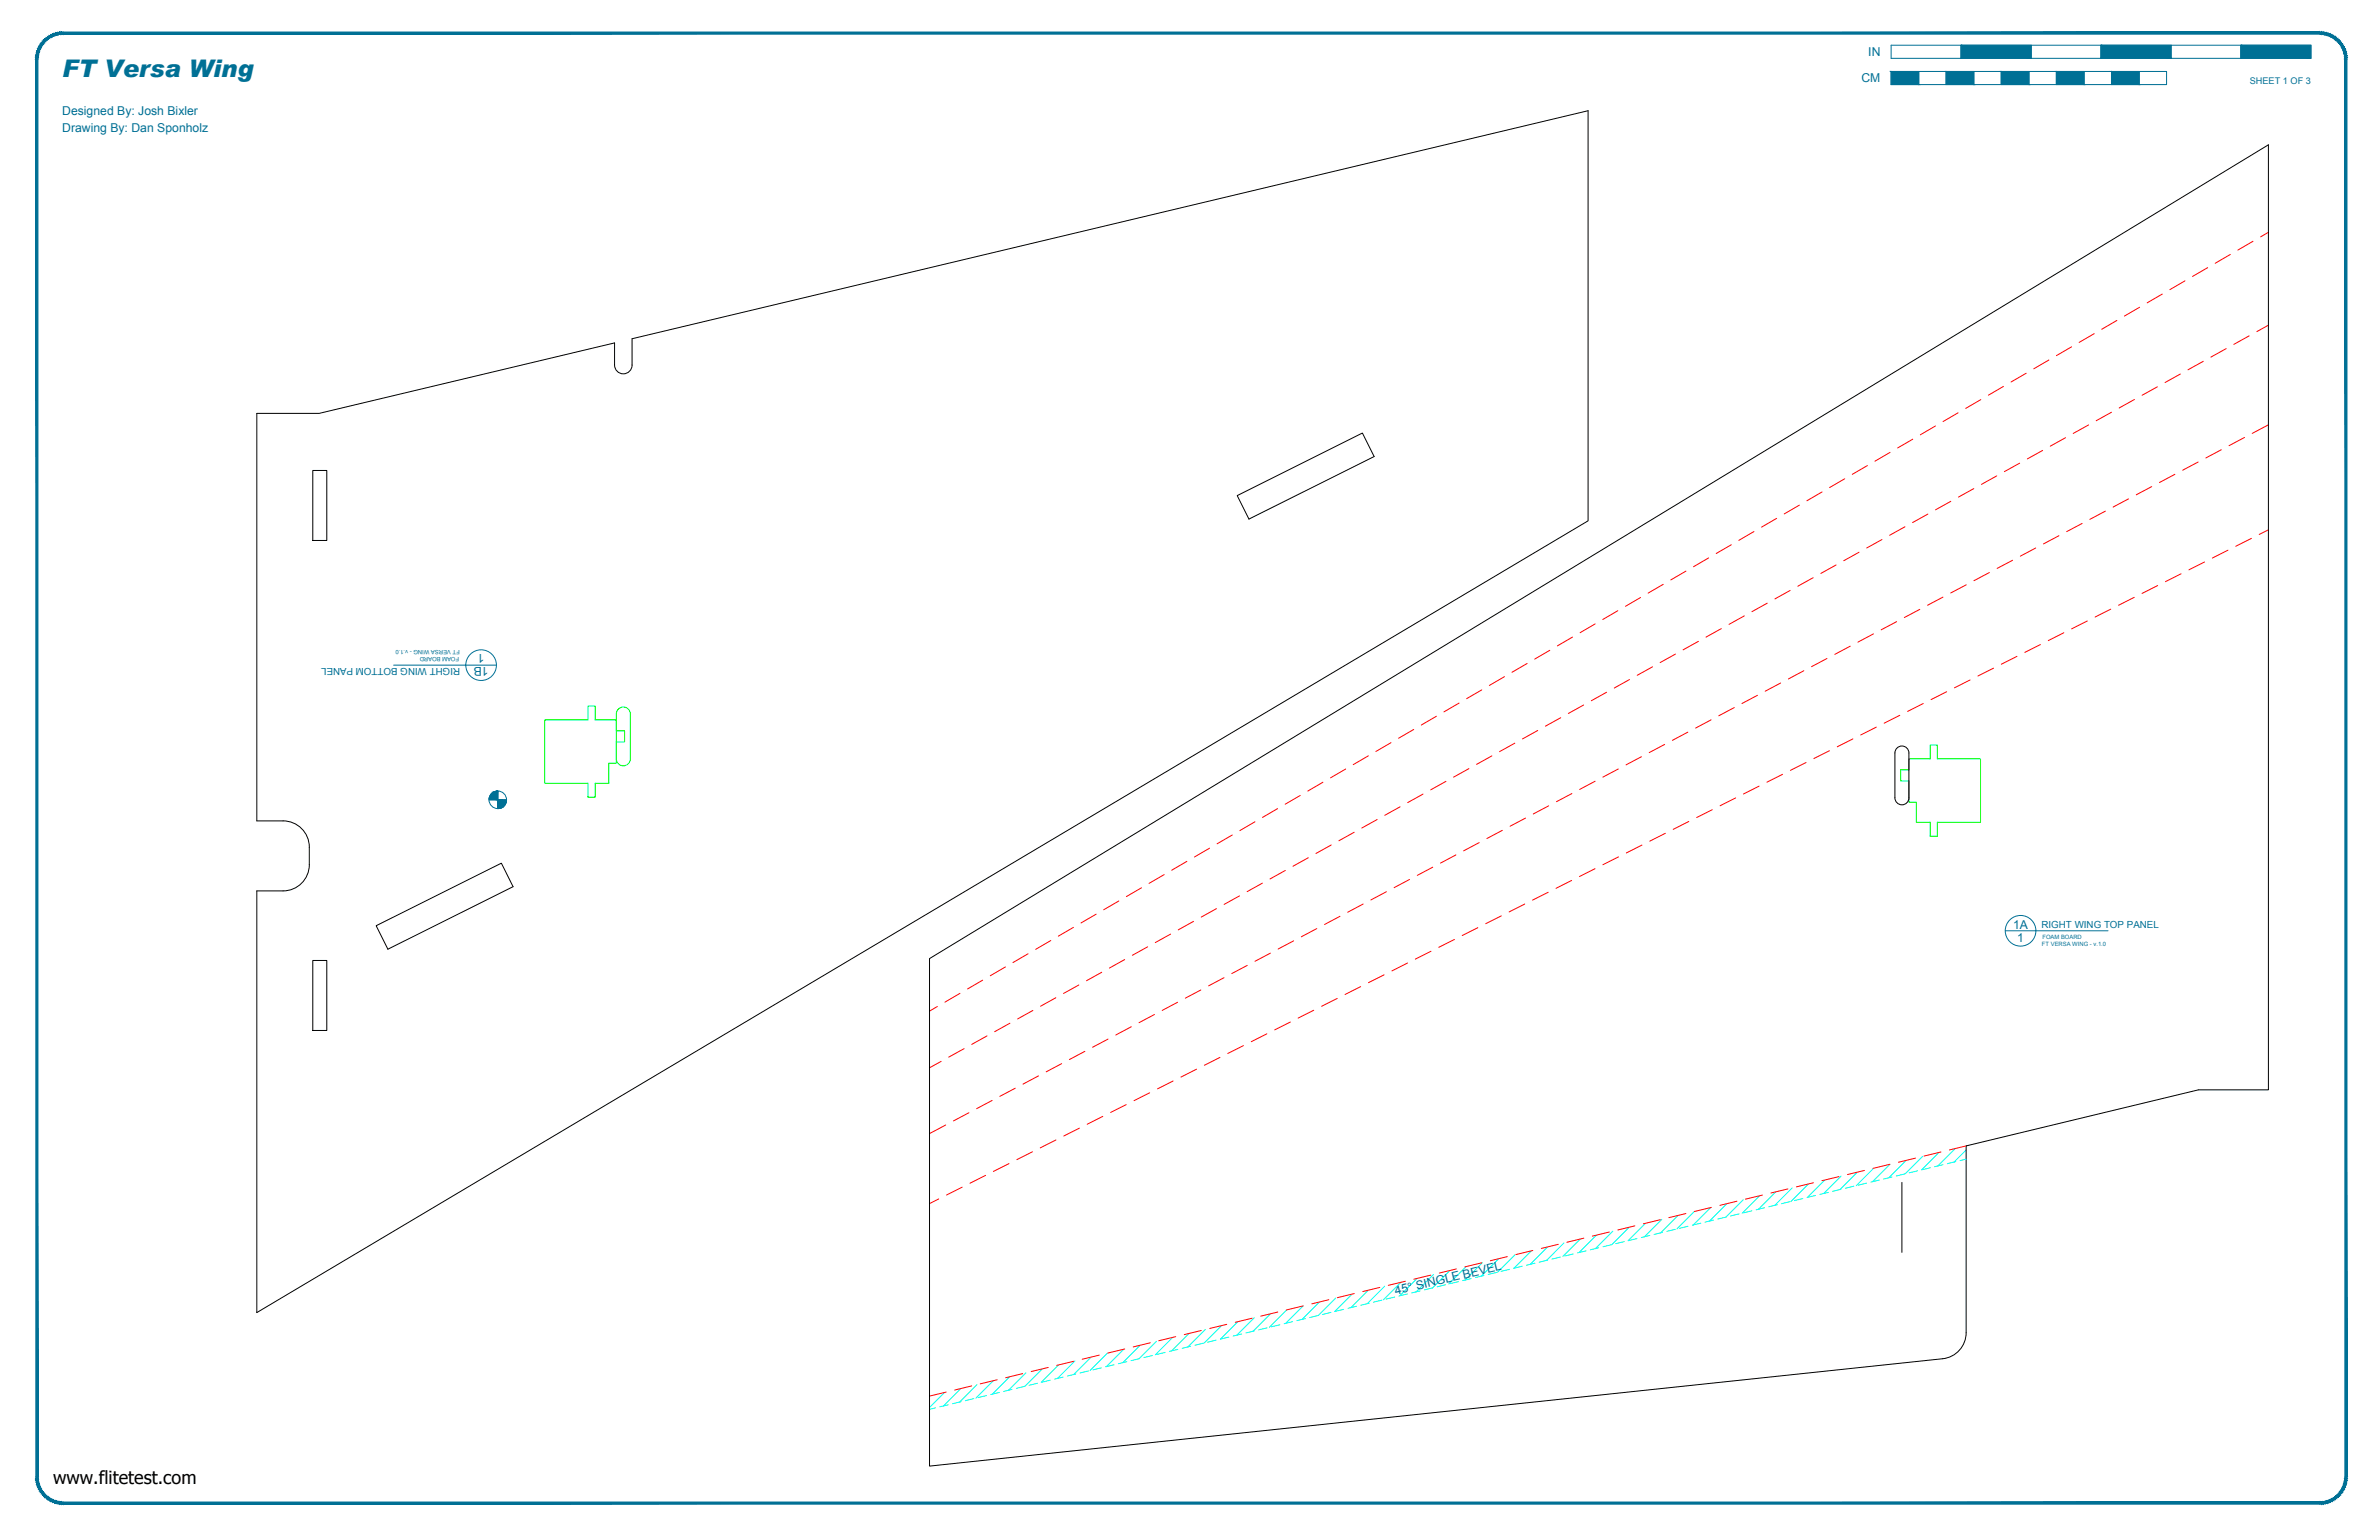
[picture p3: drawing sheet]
<svg xmlns="http://www.w3.org/2000/svg" width="864mm" height="559mm" viewBox="0 0 864 559" stroke-linecap="round" stroke-linejoin="round" font-family="sans-serif">
<defs><g id="words">
<text font-size="8.8" fill="#007095" x="22.6" y="27.9">FT Versa Wing</text>
<text font-size="6.6" x="19.3" y="538.4">www.flitetest.com</text>
<g font-size="4.4" fill="#007095">
<text x="678.2" y="20.4">IN</text>
<text x="675.7" y="29.9">CM</text>
<text x="22.6" y="41.6">Designed By: Josh Bixler</text>
<text x="22.6" y="48.1">Drawing By: Dan Sponholz</text>
<text x="175.9" y="237.4" transform="rotate(-180 175.9 237.4)">1</text>
<text x="177.4" y="242.2" transform="rotate(-180 177.4 242.2)">1B</text>
<text x="730.8" y="337">1A</text>
<text x="732.3" y="341.7">1</text>
<text x="506.7" y="469.9" transform="rotate(-13 506.7 469.9)">45° SINGLE BEVEL</text>
</g>
<g font-size="3.5" fill="#007095">
<text x="167" y="242.5" transform="rotate(-180 167 242.5)">RIGHT WING BOTTOM PANEL</text>
<text x="741.1" y="336.6">RIGHT WING TOP PANEL</text>
</g>
<text font-size="3.3" fill="#007095" x="816.7" y="30.4">SHEET 1 OF 3</text>
<g font-size="2.1" fill="#007095">
<text x="166.7" y="238.4" transform="rotate(-180 166.7 238.4)">FOAM BOARD</text>
<text x="166.9" y="235.9" transform="rotate(-180 166.9 235.9)">FT VERSA WING - v.1.0</text>
<text x="741.4" y="340.7">FOAM BOARD</text>
<text x="741.3" y="343.2">FT VERSA WING - v.1.0</text>
</g>
</g></defs>
<!-- layer: 05 REFERENCE -->
<path d="M224.7 257.1a2.54 2.54 0 0 1 2.7-.3 2.54 2.54 0 0 1 1.4 2.3v16.2a2.55 2.55 0 0 1-2.5 2.6 2.55 2.55 0 0 1-2.6-2.5v-16.3l.3-1.1zM197.7 261.2h15.7v-5h2.6v5h7.7v4h3v4h-3v7.7h-2.7v7.3h-5v5.1h-2.6v-5.1h-15.7zM693 275.4h7.7v-5.1h2.6v5.1h15.7v23h-15.7v5h-2.6v-5h-5.1v-7.3h-2.6v-7.7h-3v-4h3z" fill="none" stroke="#0f0" stroke-width=".36"/>
<!-- layer: 04 BEVEL -->
<g fill="none" stroke="#0ff" stroke-width=".36">
<path d="M697.9 419.6l-6.3 6.3M703.8 418.2l-6.3 6.3M709.8 416.8l-6.4 6.3M713.7 417.3l-4.3 4.4M615.1 439.6l-6.4 6.3M621 438.2l-6.3 6.3M626.9 436.7l-6.3 6.4M632.8 435.3l-6.3 6.3M635.9 439.4l-3.1 .7M638.7 433.9l-6.3 6.3M640.5 438.2l-3 .8M644.7 432.5l-6.4 6.3"/>
<path d="M645.2 437.1l-3.1 .8M649.8 436l-3.1 .8M650.6 431l-6.3 6.4M654.4 434.9l-3.1 .7M656.5 429.6l-6.3 6.3M659.1 433.8l-3.1 .7M662.4 428.2l-6.3 6.3M663.7 432.7l-3.1 .7M668.3 431.5l-3.1 .8M668.3 426.8l-6.3 6.3M673 430.4l-3.1 .8M674.3 425.3l-6.4 6.3"/>
<path d="M677.6 429.3l-3.1 .8M680.2 423.9l-6.4 6.3M682.2 428.2l-3.1 .7M686.1 422.5l-6.3 6.3M686.8 427.1l-3 .7M691.5 426l-3.1 .7M692 421l-6.3 6.4M696.1 424.9l-3.1 .7M700.7 423.7l-3.1 .8M705.4 422.6l-3.1 .8M710 421.5l-3.1 .7M713.7 420.6l-2.2 .5"/>
<path d="M532.2 459.6l-6.3 6.3M538.1 458.2l-6.3 6.3M544.1 456.7l-6.4 6.4M550 455.3l-6.3 6.3M552.6 459.5l-3.1 .7M555.9 453.9l-6.3 6.3M557.2 458.4l-3.1 .7M561.8 452.5l-6.3 6.3M561.8 457.2l-3 .8M566.5 456.1l-3.1 .8M567.7 451l-6.3 6.3M571.1 455l-3.1 .8"/>
<path d="M573.6 449.6l-6.3 6.3M575.7 453.9l-3.1 .7M579.6 448.2l-6.4 6.3M580.4 452.8l-3.1 .7M585 451.7l-3.1 .7M585.5 446.7l-6.3 6.4M589.6 450.5l-3.1 .8M591.4 445.3l-6.3 6.3M594.3 449.4l-3.1 .8M597.3 443.9l-6.3 6.3M598.9 448.3l-3.1 .7M603.2 442.5l-6.3 6.3"/>
<path d="M603.5 447.2l-3.1 .7M608.1 446.1l-3 .7M609.2 441l-6.4 6.4M612.8 444.9l-3.1 .8M617.4 443.8l-3.1 .8M622 442.7l-3.1 .8M626.7 441.6l-3.1 .7M631.3 440.5l-3.1 .7M449.4 479.6l-6.4 6.3 3.1-.7M455.3 478.1l-6.3 6.4M461.2 476.7l-6.3 6.3M467.1 475.3l-6.3 6.3"/>
<path d="M469.2 479.6l-3 .7M473 473.9l-6.3 6.3M473.9 478.5l-3.1 .7M479 472.4l-6.4 6.4M483.1 476.2l-3.1 .8M484.9 471l-6.3 6.3-3.2 .8M487.8 475.1l-3.1 .8M490.8 469.6l-6.3 6.3M492.4 474l-3.1 .7M496.7 468.2l-6.3 6.3M497 472.9l-3.1 .7M501.7 471.8l-3.1 .7"/>
<path d="M502.6 466.7l-6.3 6.3M506.3 470.6l-3.1 .8M508.5 465.3l-6.3 6.3M510.9 469.5l-3.1 .8M514.5 463.9l-6.4 6.3M515.5 468.4l-3 .8M520.2 467.3l-3.1 .7M520.4 462.4l-6.3 6.4M524.8 466.2l-3.1 .7M526.3 461l-6.3 6.3M529.4 465.1l-3.1 .7M534.1 463.9l-3.1 .8"/>
<path d="M538.7 462.8l-3.1 .8M543.3 461.7l-3.1 .8M547.9 460.6l-3 .7M366.5 499.6l-6.3 6.3M372.4 498.1l-6.3 6.4M378.4 496.7l-6.4 6.3-3.1 .8M384.3 495.3l-6.3 6.3M385.9 499.7l-3.1 .7M390.2 493.9l-6.3 6.3M390.5 498.6l-3 .7M395.2 497.5l-3.1 .7M396.1 492.4l-6.3 6.3"/>
<path d="M399.8 496.3l-3.1 .8M402 491l-6.3 6.3M404.4 495.2l-3.1 .8M407.9 489.6l-6.3 6.3M409.1 494.1l-3.1 .7M413.7 493l-3.1 .7M413.9 488.1l-6.4 6.4M418.3 491.9l-3.1 .7M419.8 486.7l-6.3 6.3M422.9 490.7l-3 .8M425.7 485.3l-6.3 6.3M427.6 489.6l-3.1 .8"/>
<path d="M431.6 483.9l-6.3 6.3M432.2 488.5l-3.1 .8M436.8 487.4l-3 .7M437.5 482.4l-6.3 6.4M441.5 486.3l-3.1 .7M443.4 481l-6.3 6.3M450.7 484l-3.1 .8M455.4 482.9l-3.1 .8M460 481.8l-3.1 .8M464.6 480.7l-3.1 .7M339.6 510.9l-2.2 .5M342.9 505.3l-5.5 5.4"/>
<path d="M344.2 509.7l-3 .8M348.8 503.8l-6.3 6.4M348.9 508.6l-3.1 .8M353.5 507.5l-3.1 .7M354.7 502.4l-6.3 6.3M358.1 506.4l-3.1 .7M360.6 501l-6.3 6.3M362.8 505.3l-3.1 .7M367.4 504.2l-3.1 .7M376.6 501.9l-3 .8M381.3 500.8l-3.1 .7"/>
</g>
<!-- layer: 01 CUT -->
<path d="M93.2 150h22.7l107.2-25.6v8.1a3.2 3.2 0 0 0 3.2 3.2 3.2 3.2 0 0 0 3.2-3.2l-.1-9.6 347.1-82.7v148.8l-483.3 287.3v-153h9.6a9.5 9.5 0 0 0 9.5-9.6v-6.3a9.5 9.5 0 0 0-9.5-9.5h-9.6zM113.5 170.7h5.1v25.4h-5.1zM449.1 179.8l45.5-22.7 4.2 8.6-45.4 22.7zM688.8 271.3a2.54 2.54 0 0 1 2.7-.4 2.54 2.54 0 0 1 1.5 2.3v16.3a2.55 2.55 0 0 1-2.6 2.5 2.55 2.55 0 0 1-2.5-2.5v-16.3l.2-1.1zM136.6 335.9l45.4-22.7 4.3 8.5-45.5 22.7zM113.5 348.5h5.1v25.4h-5.1zM337.4 347.8l486.1-295.3v343h-25.4l-84.4 20.3v67.8a9.5 9.5 0 0 1-8.5 9.4l-367.8 39zM690.4 429v25.4" fill="none" stroke="#000" stroke-width=".36"/>
<!-- layer: 02 SCORE -->
<g fill="none" stroke="#f00" stroke-width=".36">
<path d="M801.4 97.1l-5.5 3.2M809.6 92.3l-5.5 3.2M817.9 87.5l-5.5 3.2M823.5 84.3l-2.9 1.7M768.5 116.3l-5.5 3.2M776.7 111.5l-5.5 3.2M784.9 106.7l-5.5 3.2M793.2 101.9l-5.5 3.2M823.5 118l-4.3 2.3M735.5 135.4l-5.5 3.2M743.8 130.6l-5.5 3.2M752 125.8l-5.5 3.2"/>
<path d="M760.2 121.1l-5.5 3.2M791.5 135.7l-5.6 3.1M799.8 131.1l-5.5 3.1M808.1 126.5l-5.5 3.1M816.5 121.9l-5.6 3.1M694.3 159.4l-5.4 3.2M702.6 154.6l-5.5 3.2M710.8 149.8l-5.5 3.2M719 145l-5.4 3.2M727.3 140.2l-5.5 3.2M749.8 158.8l-5.5 3.1M758.2 154.2l-5.6 3.1"/>
<path d="M766.5 149.6l-5.6 3.1M774.8 145l-5.5 3M783.2 140.3l-5.6 3.1M814.8 158.7l-5.6 3M823.5 154.1l-5.9 3.2M661.4 178.5l-5.5 3.2M669.6 173.7l-5.4 3.2M677.9 168.9l-5.5 3.2M686.1 164.2l-5.5 3.1M716.5 177.3l-5.5 3.1M724.8 172.7l-5.5 3.1M733.2 168.1l-5.6 3"/>
<path d="M741.5 163.4l-5.6 3.1M781.1 176.6l-5.6 2.9M789.5 172.1l-5.6 3M797.9 167.7l-5.6 2.9M806.4 163.2l-5.7 3M628.5 197.7l-5.5 3.2M636.7 192.9l-5.5 3.2M644.9 188.1l-5.4 3.2M653.2 183.3l-5.5 3.2M683.2 195.8l-5.6 3.1M691.5 191.1l-5.5 3.1M699.8 186.5l-5.5 3.1"/>
<path d="M708.2 181.9l-5.6 3.1M739 198.8l-5.6 3M747.4 194.4l-5.6 3M755.8 189.9l-5.6 3M764.3 185.5l-5.7 3M772.7 181l-5.6 3M808.8 199.6l-5.7 2.9M817.3 195.4l-5.7 2.8M823.5 192.2l-3.4 1.7M595.5 216.8l-5.5 3.2M603.8 212l-5.5 3.2M612 207.2l-5.5 3.2"/>
<path d="M620.2 202.5l-5.4 3.1M641.5 218.9l-5.5 3M649.9 214.2l-5.6 3.1M658.2 209.6l-5.6 3.1M666.5 205l-5.5 3.1M674.9 200.4l-5.6 3.1M705.3 216.7l-5.6 2.9M713.7 212.2l-5.6 3M722.2 207.8l-5.6 2.9M730.6 203.3l-5.6 3M774.7 216.8l-5.6 2.8M783.2 212.5l-5.6 2.8"/>
<path d="M791.8 208.2l-5.7 2.9M800.3 203.9l-5.7 2.9M562.6 236l-5.5 3.2M570.8 231.2l-5.5 3.2M579.1 226.4l-5.5 3.2M587.3 221.6l-5.5 3.2M608.2 237.3l-5.5 3.1M616.5 232.7l-5.5 3.1M624.9 228.1l-5.6 3.1M633.2 223.5l-5.6 3.1M663.2 238.9l-5.6 3M671.6 234.5l-5.6 3"/>
<path d="M680.1 230l-5.6 3M688.5 225.6l-5.6 2.9M696.9 221.1l-5.6 3M732.2 238.2l-5.7 2.8M740.7 233.9l-5.7 2.8M749.2 229.6l-5.7 2.9M757.7 225.3l-5.7 2.9M766.2 221l-5.7 2.9M521.4 259.9l-5.5 3.2M529.7 255.1l-5.5 3.2M537.9 250.3l-5.5 3.2M546.1 245.5l-5.5 3.2"/>
<path d="M554.4 240.8l-5.5 3.1M574.9 255.8l-5.6 3.1M583.2 251.2l-5.5 3.1M591.5 246.6l-5.5 3.1M599.9 242l-5.6 3M629.5 256.8l-5.6 2.9M638 252.3l-5.6 3M646.4 247.8l-5.6 3M654.8 243.4l-5.6 3M689.6 259.6l-5.6 2.8M698.1 255.3l-5.6 2.8M706.7 251l-5.7 2.9"/>
<path d="M715.2 246.7l-5.7 2.9M723.7 242.4l-5.7 2.9M488.5 279.1l-5.5 3.1M496.7 274.3l-5.5 3.2M505 269.5l-5.5 3.2M513.2 264.7l-5.5 3.2M533.2 278.9l-5.5 3.1M541.6 274.3l-5.6 3.1M549.9 269.7l-5.6 3M558.2 265.1l-5.5 3M566.6 260.4l-5.6 3.1M587.5 279l-5.7 3"/>
<path d="M595.9 274.6l-5.6 2.9M604.3 270.1l-5.6 3M612.7 265.7l-5.6 2.9M621.1 261.2l-5.6 3M655.6 276.7l-5.7 2.8M664.1 272.4l-5.7 2.9M672.6 268.1l-5.7 2.9M681.1 263.8l-5.6 2.9M455.5 298.2l-5.4 3.2M463.8 293.4l-5.5 3.2M472 288.6l-5.5 3.2M480.2 283.8l-5.4 3.2"/>
<path d="M499.9 297.4l-5.5 3.1M508.2 292.8l-5.5 3M516.6 288.1l-5.6 3.1M524.9 283.5l-5.5 3.1M553.8 296.8l-5.6 3M562.2 292.4l-5.6 3M570.6 287.9l-5.6 3M579 283.5l-5.6 3M613.1 298.1l-5.7 2.8M621.6 293.8l-5.7 2.9M630.1 289.5l-5.7 2.9M638.6 285.2l-5.7 2.9"/>
<path d="M647.1 281l-5.7 2.8M422.6 317.4l-5.5 3.1M430.8 312.6l-5.4 3.2M439.1 307.8l-5.5 3.2M447.3 303l-5.5 3.2M466.6 315.9l-5.6 3M474.9 311.2l-5.5 3.1M483.3 306.6l-5.6 3.1M491.6 302l-5.6 3.1M511.7 319.1l-5.6 3M520.1 314.7l-5.6 2.9M528.5 310.2l-5.6 3"/>
<path d="M536.9 305.8l-5.6 2.9M545.4 301.3l-5.7 3M570.5 319.5l-5.7 2.8M579 315.2l-5.7 2.9M587.5 310.9l-5.6 2.9M596 306.6l-5.6 2.9M604.5 302.4l-5.6 2.8M389.7 336.5l-5.5 3.2M397.9 331.7l-5.5 3.2M406.1 326.9l-5.5 3.2M414.4 322.1l-5.5 3.2M424.9 338.9l-5.5 3.1"/>
<path d="M433.3 334.3l-5.6 3.1M441.6 329.7l-5.6 3.1M449.9 325.1l-5.5 3.1M458.3 320.5l-5.6 3M478 336.9l-5.6 3M486.4 332.5l-5.6 3M494.8 328l-5.6 3M503.3 323.6l-5.7 3M536.5 336.6l-5.7 2.9M545 332.3l-5.7 2.9M553.5 328l-5.7 2.9M562 323.8l-5.7 2.8"/>
<path d="M356.7 355.7l-5.5 3.1M365 350.9l-5.5 3.2M373.2 346.1l-5.5 3.2M381.4 341.3l-5.5 3.2M391.6 357.4l-5.5 3.1M399.9 352.8l-5.5 3.1M408.3 348.2l-5.6 3.1M416.6 343.6l-5.5 3M435.9 359.2l-5.6 3M444.3 354.8l-5.6 2.9M452.8 350.3l-5.7 3M461.2 345.9l-5.6 2.9"/>
<path d="M469.6 341.4l-5.6 3M493.9 358l-5.6 2.9M502.4 353.7l-5.6 2.9M510.9 349.4l-5.6 2.9M519.5 345.2l-5.7 2.8M528 340.9l-5.7 2.8M340.3 365.2l-2.9 1.7M348.5 360.4l-5.5 3.2M358.3 375.9l-5.6 3.1M366.6 371.3l-5.5 3.1M375 366.7l-5.6 3M383.3 362l-5.6 3.1"/>
<path d="M402.2 377l-5.6 3M410.7 372.6l-5.7 3M419.1 368.1l-5.6 3M427.5 363.7l-5.6 2.9M451.4 379.4l-5.7 2.9M459.9 375.1l-5.7 2.9M468.4 370.9l-5.7 2.8M476.9 366.6l-5.7 2.8M485.4 362.3l-5.7 2.8M341.6 385.1l-4.2 2.4M350 380.5l-5.6 3.1M360.1 399.3l-5.6 3"/>
<path d="M368.6 394.9l-5.7 2.9M377 390.4l-5.6 3M385.4 385.9l-5.6 3M393.8 381.5l-5.6 3M417.3 396.5l-5.6 2.9M425.8 392.3l-5.6 2.8M434.4 388l-5.7 2.8M442.9 383.7l-5.7 2.8M343.3 408.2l-5.9 3.1M351.7 403.8l-5.6 2.9M374.8 417.9l-5.7 2.9M383.3 413.7l-5.7 2.8"/>
<path d="M391.8 409.4l-5.7 2.8M400.3 405.1l-5.7 2.8M408.8 400.8l-5.6 2.9M704.6 418l-6.2 1.5M713.7 415.8l-6 1.5M340.8 435.1l-3.4 1.6M349.3 430.8l-5.7 2.8M357.8 426.5l-5.7 2.8M366.3 422.2l-5.7 2.9M621.3 438.1l-6.2 1.5M630.5 435.9l-6.2 1.5M639.8 433.6l-6.2 1.5"/>
<path d="M649 431.4l-6.1 1.5M658.3 429.2l-6.2 1.5M667.6 426.9l-6.2 1.5M676.8 424.7l-6.2 1.5M686.1 422.5l-6.2 1.5M695.3 420.2l-6.1 1.5M537.9 458.2l-6.2 1.5M547.2 456l-6.2 1.5M556.4 453.7l-6.1 1.5M565.7 451.5l-6.2 1.5M575 449.3l-6.2 1.5M584.2 447l-6.2 1.5"/>
<path d="M593.5 444.8l-6.2 1.5M602.7 442.6l-6.1 1.5M612 440.3l-6.2 1.5M454.6 478.3l-6.2 1.5M463.8 476.1l-6.1 1.5M473.1 473.9l-6.2 1.4M482.4 471.6l-6.2 1.5M491.6 469.4l-6.1 1.5M500.9 467.2l-6.2 1.4M510.1 464.9l-6.1 1.5M519.4 462.7l-6.2 1.5M528.7 460.5l-6.2 1.4"/>
<path d="M371.2 498.4l-6.1 1.5M380.5 496.2l-6.2 1.5M389.8 494l-6.2 1.4M399 491.7l-6.2 1.5M408.3 489.5l-6.2 1.5M417.6 487.2l-6.2 1.5M426.8 485l-6.2 1.5M436.1 482.8l-6.2 1.5M445.3 480.6l-6.1 1.4M343.5 505.1l-6.1 1.5M352.7 502.9l-6.1 1.5M362 500.7l-6.2 1.5"/>
</g>
<!-- layer: 23 NOTES -->
<g fill="#007095" stroke="#007095" stroke-width=".36">
<path d="M180.3 287.1l.4-.1z"/>
<path d="M180.7 293.3h.7z"/>
<path d="M180.3 287.1h.4zM180 287.1h.7z"/>
<path d="M180 287.1l.7 .1zM179.6 287.2h1.1z"/>
<path d="M179.6 287.2l1.1 .2zM179.3 287.4h1.4z"/>
<path d="M179.3 287.4l1.4 .1zM179 287.5h1.7z"/>
<path d="M179 287.5l1.7 .2v-.2zM178.7 287.7l.3-.2 1.7 .2z"/>
<path d="M178.7 287.7l2 .3v-.3zM178.5 288l.2-.3 2 .3z"/>
<path d="M178.5 288l2.2 .2v-.2zM178.5 288l2.2 .2h-2.5z"/>
<path d="M178.2 288.2l2.5 .3v-.3zM178.2 288.2l2.5 .3h-2.7z"/>
<path d="M178 288.5l2.7 .3v-.3zM178 288.5l2.7 .3h-2.9z"/>
<path d="M177.8 288.8l2.9 .4v-.4zM177.8 288.8l2.9 .4h-3z"/>
<path d="M177.7 289.2l3 .3v-.3zM177.7 289.2l3 .3h-3.1z"/>
<path d="M177.6 289.5l3.1 .4v-.4zM177.6 289.5l3.1 .4h-3.2z"/>
<path d="M177.5 289.9l3.2 .3v-.3zM177.5 289.9l3.2 .3h-3.2z"/>
<path d="M180.7 290.2l3.2 .4v-.4zM180.7 290.2l3.2 .4h-3.2z"/>
<path d="M180.7 290.6l3.1 .3 .1-.3zM180.7 290.6l3.1 .3h-3.1z"/>
<path d="M180.7 290.9l3 .4 .1-.4zM180.7 290.9l3 .4h-3z"/>
<path d="M180.7 291.3l2.9 .3 .1-.3zM180.7 291.3l2.9 .3h-2.9z"/>
<path d="M180.7 291.6l2.7 .3 .2-.3zM180.7 291.6l2.7 .3h-2.7z"/>
<path d="M180.7 291.9l2.5 .3 .2-.3zM180.7 291.9l2.5 .3h-2.5z"/>
<path d="M180.7 292.2l2.2 .3 .3-.3zM180.7 292.2l2.2 .3h-2.2z"/>
<path d="M180.7 292.5l2 .2 .2-.2zM180.7 292.5l2 .2h-2z"/>
<path d="M180.7 292.7l1.7 .2 .3-.2zM180.7 292.7l1.7 .2h-1.7z"/>
<path d="M180.7 292.9h1.7zM180.7 292.9l1.4 .2z"/>
<path d="M180.7 293.1h1.4zM180.7 293.1l1 .1z"/>
<path d="M180.7 293.2h1zM180.7 293.2l.7 .1z"/>
<path d="M180.7 293.3l.4 .1zM180.7 293.4h.4z"/>
</g>
<g fill="none" stroke="#007095" stroke-width=".36">
<path d="M142.9 241.4h37.3M177.5 290.2h6.4M180.7 287v6.4M727.9 337.7h37.3"/>
<circle cx="174.6" cy="241.4" r="5.6"/>
<circle cx="180.7" cy="290.2" r="3.2"/>
<circle cx="733.5" cy="337.7" r="5.6"/>
</g>
<!-- layer: 21 FULL-SIZE -->
<path d="M686.5 16.4h25.4v4.8h-25.4zM711.9 16.4h25.4v4.8h-25.4zM737.3 16.4h25.4v4.8h-25.4zM762.7 16.4h25.4v4.8h-25.4zM788.1 16.4h25.4v4.8h-25.4zM813.5 16.4h25.4v4.8h-25.4zM686.5 25.9h10v4.8h10v-4.8h10v4.8h10v-4.8h10v4.8h10v-4.8h10v4.8h10v-4.8h10v4.8h10v-4.8h-10v4.8h-10v-4.8h-10v4.8h-10v-4.8h-10v4.8h-10v-4.8h-10v4.8h-10v-4.8h-10v4.8h-10z" fill="none" stroke="#007095" stroke-width=".36"/>
<g fill="#007095" stroke="#007095" stroke-width=".36">
<path d="M766.5 25.9l10 4.8v-4.8zM766.5 25.9l10 4.8h-10z"/>
<path d="M746.5 25.9l10 4.8v-4.8zM746.5 25.9l10 4.8h-10z"/>
<path d="M726.5 25.9l10 4.8v-4.8zM726.5 25.9l10 4.8h-10z"/>
<path d="M706.5 25.9l10 4.8v-4.8zM706.5 25.9l10 4.8h-10z"/>
<path d="M686.5 25.9l10 4.8v-4.8zM686.5 25.9l10 4.8h-10z"/>
<path d="M813.5 16.4l25.4 4.8v-4.8zM813.5 16.4l25.4 4.8h-25.4z"/>
<path d="M762.7 16.4l25.4 4.8v-4.8zM762.7 16.4l25.4 4.8h-25.4z"/>
<path d="M711.9 16.4l25.4 4.8v-4.8zM711.9 16.4l25.4 4.8h-25.4z"/>
<path d="M13 535.9h.8l-.8 .6zM13 536.5h.8v-.6zM13 536.5h.8l-.7 .7zM13.8 536.5l-.7 .7 .8-.1zM13.1 537.2l.8-.1-.7 .7zM13.9 537.1l-.7 .7 .8-.1zM13.2 537.8l.8-.1-.6 .7zM14 537.7l-.6 .7 .7-.2zM13.4 538.4l.7-.2-.6 .9zM14.1 538.2l-.6 .9 .8-.3zM13.5 539.1l.8-.3-.5 .9zM14.3 538.8l-.5 .9 .7-.3zM13.8 539.7l.7-.3-.5 .9zM14.5 539.4l-.5 .9 .7-.4zM14 540.3l.7-.4-.4 .9zM14.7 539.9l-.4 .9 .7-.3zM14.3 540.8l.7-.3-.3 .9zM15 540.5l-.3 .9 .6-.4zM14.7 541.4l.6-.4-.2 .9zM15.3 541l-.2 .9 .6-.5zM15.1 541.9l.6-.5-.2 1zM15.7 541.4l-.2 1 .6-.5zM15.5 542.4l.6-.5-.2 1zM16.1 541.9l-.2 1 .6-.6zM16.5 542.3l-.1 1-.5-.4zM16.5 542.3l-.1 1 .5-.6zM16.9 542.7v1l-.5-.4zM16.9 542.7v1l.5-.6zM17.4 543.1v1l-.5-.4zM17.4 543.1v1l.4-.6zM17.8 543.5l.2 1-.6-.4zM17.8 543.5l.2 1 .3-.7zM18.3 543.8l.2 1-.5-.3zM18.3 543.8l.2 1 .4-.7zM18.9 544.1l.2 .9-.6-.2zM18.9 544.1l.2 .9 .3-.7zM19.4 544.3l.3 1-.6-.3zM19.4 544.3l.3 1 .3-.8zM20 544.5l.4 .9-.7-.1zM20 544.5l.4 .9 .2-.7zM20.6 544.7l.4 .9-.6-.2zM20.6 544.7l.4 .9 .1-.8zM21.1 544.8l.5 .9-.6-.1zM21.1 544.8l.5 .9 .1-.8zM21.7 544.9l.6 .9-.7-.1zM21.7 544.9l.6 .9v-.8zM22.3 545l.6 .8h-.6zM22.3 545l.6 .8v-.8z"/>
<path d="M22.9 545v.8l819.2-.8zM22.9 545.8l819.2-.8v.8z"/>
<path d="M842.1 545l.6 .8h-.6zM842.1 545l.6 .8v-.8zM842.7 545l.7 .7-.7 .1zM842.7 545l.7 .7-.1-.8zM843.3 544.9l.7 .7-.6 .1zM843.3 544.9l.7 .7-.2-.8zM843.8 544.8l.8 .6-.6 .2zM843.8 544.8l.8 .6-.2-.7zM844.4 544.7l.8 .6-.6 .1zM844.4 544.7l.8 .6-.2-.8zM845 544.5l.9 .5-.7 .3zM845 544.5l.9 .5-.3-.7zM845.6 544.3l.9 .5-.6 .2zM845.6 544.3l.9 .5-.4-.7zM846.1 544.1l.9 .4-.5 .3zM846.1 544.1l.9 .4-.4-.7zM846.6 543.8l1 .3-.6 .4zM846.6 543.8l1 .3-.5-.6zM847.1 543.5l1 .2-.5 .4zM847.1 543.5l1 .2-.5-.6zM847.6 543.1l1 .2-.5 .4zM847.6 543.1l1 .2-.5-.6zM848.1 542.7l1 .2-.5 .4zM848.1 542.7l1 .2-.6-.6zM848.5 542.3l1 .1-.4 .5zM848.9 541.9l-.4 .4 1 .1zM848.9 541.9h1l-.4 .5zM849.3 541.4l-.4 .5h1zM849.3 541.4h1l-.4 .5zM849.7 541l-.4 .4h1zM849.7 541l.9-.2-.3 .6zM850 540.5l-.3 .5 .9-.2zM850 540.5l.9-.2-.3 .5zM850.3 539.9l-.3 .6 .9-.2zM850.3 539.9l.9-.2-.3 .6zM850.5 539.4l-.2 .5 .9-.2zM850.5 539.4l.9-.3-.2 .6zM850.7 538.8l-.2 .6 .9-.3zM850.7 538.8l.9-.4-.2 .7zM850.9 538.2l-.2 .6 .9-.4zM850.9 538.2l.9-.4-.2 .6zM851 537.7l-.1 .5 .9-.4zM851 537.7l.9-.5-.1 .6zM851.1 537.1l-.1 .6 .9-.5zM851.1 537.1l.9-.6-.1 .7zM851.2 536.5l-.1 .6 .9-.6zM851.2 536.5l.8-.6v.6zM851.2 535.9v.6l.8-.6z"/>
<path d="M851.2 21.5v514.4h.8zM851.2 21.5h.8v514.4z"/>
<path d="M851.2 21.5l.8-.6v.6zM851.2 20.9v.6l.8-.6zM851.2 20.9l.7-.7 .1 .7zM851.1 20.3l.1 .6 .7-.7zM851.8 19.6l.1 .6-.8 .1zM851 19.8l.1 .5 .7-.7zM851.6 19l.2 .6-.8 .2zM850.9 19.2l.1 .6 .6-.8zM851.4 18.4l.2 .6-.7 .2zM850.7 18.6l.2 .6 .5-.8zM851.2 17.7l.2 .7-.7 .2zM850.5 18l.2 .6 .5-.9zM850.9 17.1l.3 .6-.7 .3zM850.3 17.5l.2 .5 .4-.9zM850.6 16.6l.3 .5-.6 .4zM850 17l.3 .5 .3-.9zM850.3 16l.3 .6-.6 .4zM849.7 16.5l.3 .5 .3-1zM849.9 15.5l.4 .5-.6 .5zM849.3 16l.4 .5 .2-1zM849.5 15l.4 .5-.6 .5zM848.9 15.5l.4 .5 .2-1zM849.1 14.5l.4 .5-.6 .5zM849.1 14.5l-.6 .6 .4 .4zM848.6 14.1l.5 .4-.6 .6zM848.6 14.1l-.5 .6 .4 .4zM848.1 13.7l.5 .4-.5 .6zM848.1 13.7l-.5 .6 .5 .4zM847.6 13.3l.5 .4-.5 .6zM847.6 13.3l-.5 .6 .5 .4zM847 13l.6 .3-.5 .6zM847 13l-.4 .6 .5 .3zM846.5 12.7l.5 .3-.4 .6zM846.5 12.7l-.4 .6 .5 .3zM845.9 12.4l.6 .3-.4 .6zM845.9 12.4l-.3 .7 .5 .2zM845.2 12.2l.7 .2-.3 .7zM845.2 12.2l-.2 .7 .6 .2zM844.6 12l.6 .2-.2 .7zM844.6 12l-.2 .7 .6 .2zM844 11.8l.6 .2-.2 .7zM844 11.8l-.2 .8 .6 .1zM843.4 11.7l.6 .1-.2 .8zM843.4 11.7l-.1 .8 .5 .1zM842.7 11.6l.7 .1-.1 .8zM842.7 11.6v.8l.6 .1zM842.1 11.6h.6v.8zM842.1 11.6v.8h.6z"/>
<path d="M22.9 12.4h819.2v-.8zM22.9 11.6h819.2l-819.2 .8z"/>
<path d="M22.3 11.6h.6v.8zM22.3 11.6v.8h.6zM21.6 11.7l.7-.1v.8zM21.6 11.7l.1 .8 .6-.1zM21 11.8l.6-.1 .1 .8zM21 11.8l.1 .8 .6-.1zM20.4 12l.6-.2 .1 .8zM20.4 12l.2 .7 .5-.1zM19.7 12.2l.7-.2 .2 .7zM19.7 12.2l.3 .7 .6-.2zM19.1 12.4l.6-.2 .3 .7zM19.1 12.4l.3 .7 .6-.2zM18.5 12.7l.6-.3 .3 .7zM18.5 12.7l.4 .6 .5-.2zM18 13l.5-.3 .4 .6zM18 13l.3 .6 .6-.3zM17.4 13.3l.6-.3 .3 .6zM17.4 13.3l.4 .6 .5-.3zM16.9 13.7l.5-.4 .4 .6zM16.9 13.7l.5 .6 .4-.4zM16.4 14.1l.5-.4 .5 .6zM16.4 14.1l.5 .6 .5-.4zM15.9 14.5l.5-.4 .5 .6zM15.9 14.5l.6 .6 .4-.4zM15.9 14.5l.6 .6-1-.1zM15.5 15l.6 .5 .4-.4zM15.5 15l.6 .5h-1zM15.1 15.5l.6 .5 .4-.5zM15.1 15.5l.6 .5h-1zM14.7 16l.6 .5 .4-.5zM14.7 16l.6 .5-1 .1zM14.3 16.6l.7 .4 .3-.5zM14.3 16.6l.7 .4-1 .1zM14 17.1l.7 .4 .3-.5zM14 17.1l.7 .4-.9 .2zM13.8 17.7l.7 .3 .2-.5zM13.8 17.7l.7 .3-1 .4zM13.5 18.4l.8 .2 .2-.6zM13.5 18.4l.8 .2-.9 .4zM13.4 19l.7 .2 .2-.6zM13.4 19l.7 .2-.9 .4zM13.2 19.6l.8 .2 .1-.6zM13.2 19.6l.8 .2-.9 .4zM13.1 20.2l.8 .1 .1-.5zM13.1 20.2l.8 .1-.9 .6zM13 20.9h.8l.1-.6zM13 20.9h.8l-.8 .6zM13 21.5h.8v-.6z"/>
<path d="M13 21.5l.8 514.4v-514.4zM13 21.5l.8 514.4h-.8z"/>
</g>
<use href="#words"/>
</svg>
